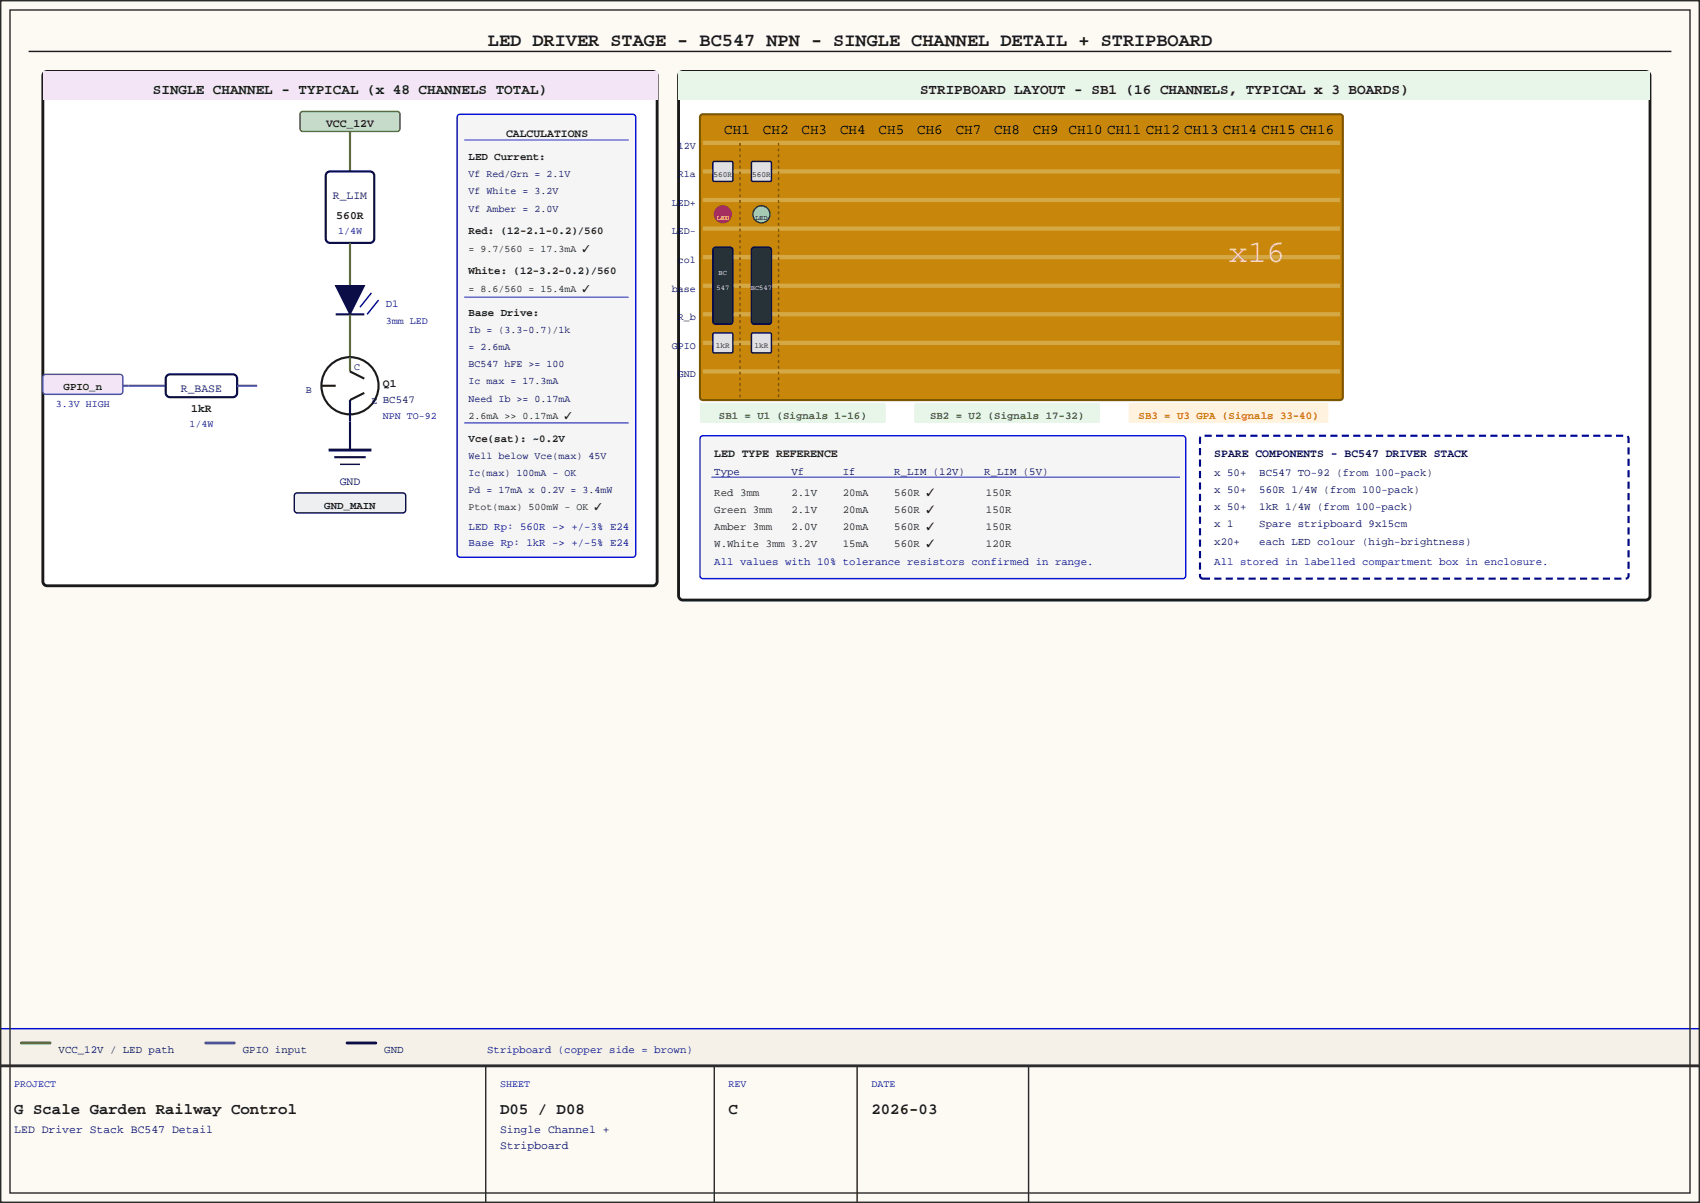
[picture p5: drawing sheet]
<svg xmlns="http://www.w3.org/2000/svg" width="420mm" height="297mm" viewBox="0 0 420 297" stroke-linecap="round" stroke-linejoin="round" font-family="sans-serif">
<defs><g id="words">
<text font-size="7.8" fill="#e8d5b0" x="303.6" y="64.7">x16</text>
<text font-size="4.6" fill="#1a1a1a" x="120.5" y="11.3">LED DRIVER STAGE - BC547 NPN - SINGLE CHANNEL DETAIL + STRIPBOARD</text>
<g font-size="3.9" fill="#1a1a1a">
<text x="3.5" y="275">G Scale Garden Railway Control</text>
<text x="123.5" y="275">D05 / D08</text>
<text x="180" y="275">C</text>
<text x="215.3" y="275">2026-03</text>
</g>
<g font-size="3.5" fill="#1a1a1a">
<text x="37.8" y="23.1">SINGLE CHANNEL - TYPICAL (x 48 CHANNELS TOTAL)</text>
<text x="227.3" y="23.1">STRIPBOARD LAYOUT - SB1 (16 CHANNELS, TYPICAL x 3 BOARDS)</text>
</g>
<g font-size="3.5">
<text x="178.9" y="33">CH1</text>
<text x="188.5" y="33">CH2</text>
<text x="198" y="33">CH3</text>
<text x="207.5" y="33">CH4</text>
<text x="217.1" y="33">CH5</text>
<text x="226.6" y="33">CH6</text>
<text x="236.1" y="33">CH7</text>
<text x="245.6" y="33">CH8</text>
<text x="255.2" y="33">CH9 CH10 CH11 CH12 CH13 CH14 CH15 CH16</text>
</g>
<g font-size="2.8" fill="#1a1a1a">
<text x="80.5" y="31.5">VCC_12V</text>
<text x="125" y="33.9">CALCULATIONS</text>
<text x="83.1" y="54">560R</text>
<text x="94.6" y="95.7">Q1</text>
<text x="47.2" y="101.7">1kR</text>
<text x="176.5" y="112.9">LED TYPE REFERENCE</text>
</g>
<g font-size="2.8" fill="#000555">
<text x="82.2" y="49.1">R_LIM</text>
<text x="44.7" y="96.7">R_BASE</text>
<text x="300" y="112.9">SPARE COMPONENTS - BC547 DRIVER STACK</text>
<text x="83.9" y="119.6">GND</text>
</g>
<g font-size="2.8" fill="#000666">
<text x="3.5" y="279.8">LED Driver Stack BC547 Detail</text>
<text x="123.5" y="279.8">Single Channel +</text>
<text x="123.5" y="283.7">Stripboard</text>
</g>
<g font-size="2.6" fill="#1a1a1a">
<text x="115.8" y="39.6">LED Current:</text>
<text x="115.8" y="57.9">Red: (12-2.1-0.2)/560</text>
<text x="115.8" y="67.8">White: (12-3.2-0.2)/560</text>
<text x="115.8" y="78">Base Drive:</text>
<text x="15.7" y="96.3">GPIO_n</text>
<text x="115.8" y="109">Vce(sat): ~0.2V</text>
<text x="80.1" y="125.6">GND_MAIN</text>
<text x="176.5" y="122.4">Red 3mm</text>
<text x="195.5" y="122.4">2.1V</text>
<text x="208.2" y="122.4">20mA</text>
<text x="220.9" y="122.4">560R ✓</text>
<text x="243.6" y="122.4">150R</text>
<text x="176.5" y="126.7">Green 3mm</text>
<text x="176.5" y="130.9">Amber 3mm</text>
<text x="195.5" y="126.7">2.1V</text>
<text x="195.5" y="130.9">2.0V</text>
<text x="208.2" y="126.7">20mA</text>
<text x="208.2" y="130.9">20mA</text>
<text x="220.9" y="126.7">560R ✓</text>
<text x="220.9" y="130.9">560R ✓</text>
<text x="243.6" y="126.7">150R</text>
<text x="243.6" y="130.9">150R</text>
<text x="176.5" y="135.1">W.White 3mm 3.2V</text>
<text x="208.2" y="135.1">15mA</text>
<text x="220.9" y="135.1">560R ✓</text>
<text x="243.6" y="135.1">120R</text>
</g>
<g font-size="2.6" fill="#000888">
<text x="95.3" y="75.9">D1</text>
<text x="115.8" y="130.9">LED Rp: 560R -&gt; +/-3% E24</text>
<text x="115.8" y="134.8">Base Rp: 1kR -&gt; +/-5% E24</text>
<text x="176.5" y="139.4">All values with 10% tolerance resistors confirmed in range.</text>
<text x="300" y="139.4">All stored in labelled compartment box in enclosure.</text>
<text x="120.4" y="260">Stripboard (copper side = brown)</text>
</g>
<g font-size="2.6" fill="#2e7d32">
<text x="177.6" y="103.4">SB1 = U1 (Signals 1-16)</text>
<text x="229.8" y="103.4">SB2 = U2 (Signals 17-32)</text>
</g>
<text font-size="2.6" fill="#e65100" x="281.3" y="103.4">SB3 = U3 GPA (Signals 33-40)</text>
<g font-size="2.6" fill="#000555">
<text x="176.5" y="117.2">Type</text>
<text x="195.5" y="117.2">Vf</text>
<text x="208.2" y="117.2">If</text>
<text x="220.9" y="117.2">R_LIM (12V)</text>
<text x="243.2" y="117.2">R_LIM (5V)</text>
<text x="300" y="117.5">x 50+</text>
<text x="311.1" y="117.5">BC547 TO-92 (from 100-pack)</text>
<text x="300" y="121.7">x 50+</text>
<text x="300" y="126">x 50+</text>
<text x="311.1" y="121.7">560R 1/4W (from 100-pack)</text>
<text x="311.1" y="126">1kR 1/4W (from 100-pack)</text>
<text x="300" y="130.2">x 1</text>
<text x="311.1" y="130.2">Spare stripboard 9x15cm</text>
<text x="300" y="134.4">x20+</text>
<text x="311.1" y="134.4">each LED colour (high-brightness)</text>
<text x="14.5" y="260">VCC_12V / LED path</text>
<text x="60" y="260">GPIO input</text>
<text x="94.9" y="260">GND</text>
</g>
<g font-size="2.5" fill="#000555">
<text x="167.4" y="36.7">12V</text>
<text x="115.8" y="43.8">Vf Red/Grn = 2.1V</text>
<text x="115.8" y="48">Vf White = 3.2V</text>
<text x="167.4" y="43.8">R1a</text>
<text x="115.8" y="52.2">Vf Amber = 2.0V</text>
<text x="166" y="50.8">LED+</text>
<text x="166" y="57.9">LED-</text>
<text x="167.4" y="64.9">col</text>
<text x="166" y="72">base</text>
<text x="115.8" y="82.2">Ib = (3.3-0.7)/1k</text>
<text x="167.4" y="79">R_b</text>
<text x="115.8" y="86.4">= 2.6mA</text>
<text x="166" y="86.1">GPIO</text>
<text x="87.5" y="91.4">C</text>
<text x="115.8" y="90.7">BC547 hFE &gt;= 100</text>
<text x="115.8" y="94.9">Ic max = 17.3mA</text>
<text x="167.4" y="93.1">GND</text>
<text x="75.5" y="97">B</text>
<text x="91.8" y="99.8">E BC547</text>
<text x="115.8" y="99.1">Need Ib &gt;= 0.17mA</text>
<text x="115.8" y="113.2">Well below Vce(max) 45V</text>
<text x="115.8" y="117.5">Ic(max) 100mA - OK</text>
<text x="115.8" y="121.7">Pd = 17mA x 0.2V = 3.4mW</text>
</g>
<g font-size="2.5" fill="#000888">
<text x="83.5" y="57.9">1/4W</text>
<text x="95.3" y="80.1">3mm LED</text>
<text x="13.8" y="100.5">3.3V HIGH</text>
<text x="46.8" y="105.5">1/4W</text>
<text x="94.6" y="103.4">NPN TO-92</text>
</g>
<g font-size="2.5" fill="#1a1a1a">
<text x="115.8" y="62.1">= 9.7/560 = 17.3mA ✓</text>
<text x="115.8" y="72">= 8.6/560 = 15.4mA ✓</text>
<text x="115.8" y="103.4">2.6mA &gt;&gt; 0.17mA ✓</text>
<text x="115.8" y="125.9">Ptot(max) 500mW - OK ✓</text>
</g>
<g font-size="2.5" fill="#000999">
<text x="3.5" y="268.4">PROJECT</text>
<text x="123.5" y="268.4">SHEET</text>
<text x="180" y="268.4">REV</text>
<text x="215.3" y="268.4">DATE</text>
</g>
<g font-size="1.9" fill="#1a1a1a">
<text x="176.3" y="43.7">560R</text>
<text x="185.8" y="43.7">560R</text>
<text x="176.8" y="86">1kR</text>
<text x="186.4" y="86">1kR</text>
</g>
<g font-size="1.8" fill="#fff">
<text x="177" y="54.2">LED</text>
<text x="177" y="71.5">547</text>
<text x="177.5" y="68">BC</text>
<text x="185.5" y="71.5">BC547</text>
</g>
<text font-size="1.8" fill="#1a1a1a" x="186.5" y="54.2">LED</text>
</g></defs>
<path d="M0 0h420v297h-420z" fill-rule="evenodd" fill="#fdfaf4"/>
<path d="M7.1 12.7h405.8" fill="none" stroke="#1a1a1a" stroke-width=".35"/>
<path d="M11 17.8l.6-.2h149.7a1.06 1.06 0 0 1 1.1 1.1v124.9a1.06 1.06 0 0 1-1.1 1h-149.7a1.06 1.06 0 0 1-1-1v-124.9z" fill-rule="evenodd" fill="#fff" stroke="#1a1a1a" stroke-width=".71" stroke-linecap="butt"/>
<path d="M10.6 17.6h151.8v7.1h-151.8z" fill-rule="evenodd" fill="#f3e5f5"/>
<path d="M86.5 28.2v3.5" fill="none" stroke="#2e7d32" stroke-width=".88" stroke-linecap="butt"/>
<path d="M74.3 27.7l.5-.2h23.3a.71 .71 0 0 1 .7 .7v3.5a.71 .71 0 0 1-.7 .8h-23.3a.71 .71 0 0 1-.7-.8v-3.5z" fill-rule="evenodd" fill="#c8e6c9" stroke="#2e7d32" stroke-width=".35"/>
<path d="M86.5 32.5v9.8" fill="none" stroke="#2e7d32" stroke-width=".53"/>
<path d="M80.9 42.5l.6-.2h9.9a1.06 1.06 0 0 1 1.1 1.1v15.5a1.06 1.06 0 0 1-1.1 1.1h-9.9a1.06 1.06 0 0 1-1-1.1v-15.5z" fill-rule="evenodd" fill="#fff" stroke="#000555" stroke-width=".53"/>
<path d="M86.5 60v10.5M86.5 77.6v10.6" fill="none" stroke="#2e7d32" stroke-width=".53"/>
<path d="M82.9 70.5h7.1l-3.5 7.1z" fill="#000555" stroke="#000555" stroke-width=".35"/>
<path d="M82.9 77.6h7.1" fill="none" stroke="#000555" stroke-width=".53"/>
<path d="M91.8 72.3l-2.9 3.5M93.5 74.1l-2.8 3.5" fill="none" stroke="#000888" stroke-width=".35"/>
<circle cx="86.5" cy="95.2" r="7.1" fill="#fff" stroke="#1a1a1a" stroke-width=".53"/>
<path d="M86.5 88.2v3.5" fill="none" stroke="#2e7d32" stroke-width=".53"/>
<path d="M79.4 95.2h3.5M86.5 91.7l3.5 1.8M90 97l-3.5 1.8" fill="none" stroke="#1a1a1a" stroke-width=".53"/>
<path d="M86.5 98.8v12.3M82.6 112.9h7.8" fill="none" stroke="#000555" stroke-width=".53"/>
<path d="M81.2 111.1h10.6" fill="none" stroke="#000555" stroke-width=".71" stroke-linecap="butt"/>
<path d="M84 114.6h4.9" fill="none" stroke="#000555" stroke-width=".35"/>
<path d="M72.9 121.9l.5-.2h26.1a.71 .71 0 0 1 .7 .7v3.5a.71 .71 0 0 1-.7 .7h-26.1a.71 .71 0 0 1-.7-.7v-3.5z" fill-rule="evenodd" fill="#eceff1" stroke="#000555" stroke-width=".35"/>
<path d="M31.8 95.2h9.1" fill="none" stroke="#7b1fa2" stroke-width=".53"/>
<path d="M41.4 92.6l.6-.2h15.5a1.06 1.06 0 0 1 1.1 1.1v3.5a1.06 1.06 0 0 1-1.1 1.1h-15.5a1.06 1.06 0 0 1-1.1-1.1v-3.5z" fill-rule="evenodd" fill="#fff" stroke="#000555" stroke-width=".53"/>
<path d="M58.6 95.2h4.9" fill="none" stroke="#7b1fa2" stroke-width=".53"/>
<path d="M10.8 92.6l.5-.2h18.3a.71 .71 0 0 1 .8 .7v3.5a.71 .71 0 0 1-.8 .8h-18.3a.71 .71 0 0 1-.7-.8v-3.5z" fill-rule="evenodd" fill="#f3e5f5" stroke="#7b1fa2" stroke-width=".35"/>
<path d="M30.4 95.2h1.4" fill="none" stroke="#7b1fa2" stroke-width=".53"/>
<path d="M113.1 28.4l.5-.2h42.8a.71 .71 0 0 1 .7 .7v108a.71 .71 0 0 1-.7 .7h-42.8a.71 .71 0 0 1-.7-.7v-108z" fill-rule="evenodd" fill="#f5f5f5" stroke="#000ddd" stroke-width=".35"/>
<path d="M114.7 34.6h40.6M114.7 73.4h40.6M114.7 104.4h40.6" fill="none" stroke="#000ddd" stroke-width=".25"/>
<path d="M168.1 17.8l.6-.2h237.9a1.06 1.06 0 0 1 1 1.1v128.4a1.06 1.06 0 0 1-1 1h-237.9a1.06 1.06 0 0 1-1.1-1v-128.4z" fill-rule="evenodd" fill="#fff" stroke="#1a1a1a" stroke-width=".71" stroke-linecap="butt"/>
<path d="M167.6 17.6h240v7.1h-240z" fill-rule="evenodd" fill="#e8f5e9"/>
<path d="M173.1 28.4l.5-.2h157.5a.71 .71 0 0 1 .7 .7v69.2a.71 .71 0 0 1-.7 .7h-157.5a.71 .71 0 0 1-.7-.7v-69.2z" fill-rule="evenodd" fill="#c8860a" stroke="#7b5800" stroke-width=".53"/>
<path d="M173.6 35.3h157.5M173.6 42.3h157.5M173.6 49.4h157.5M173.6 56.4h157.5M173.6 63.5h157.5M173.6 70.5h157.5M173.6 77.6h157.5M173.6 84.7h157.5M173.6 91.7h157.5" fill="none" stroke="#d4a845" stroke-width="1.1" stroke-linecap="butt"/>
<path d="M176.2 40l.3-.1h4.4l.2 .3-.1 4.4-.3 .2-4.4-.1-.2-.3z" fill-rule="evenodd" fill="#e0e0e0" stroke="#000555" stroke-width=".35"/>
<circle cx="178.6" cy="52.9" r="2.12" fill="#ff1744" stroke="#b71c1c" stroke-width=".35"/>
<path d="M176.3 61.2l.5-.2h3.6a.71 .71 0 0 1 .7 .7v17.7a.71 .71 0 0 1-.7 .7h-3.6a.71 .71 0 0 1-.7-.7v-17.7z" fill-rule="evenodd" fill="#263238" stroke="#000555" stroke-width=".35"/>
<g fill="#e0e0e0" stroke="#000555" stroke-width=".35">
<path d="M176.2 82.4l.3-.2h4.4l.2 .3-.1 4.4-.3 .2h-4.4l-.2-.3z" fill-rule="evenodd"/>
<path d="M185.7 40l.3-.1h4.4l.2 .3-.1 4.4-.3 .2-4.4-.1-.2-.3z" fill-rule="evenodd"/>
</g>
<circle cx="188.1" cy="52.9" r="2.12" fill="#69f0ae" stroke="#1b5e20" stroke-width=".35"/>
<path d="M185.9 61.2l.5-.2h3.5a.71 .71 0 0 1 .7 .7v17.7a.71 .71 0 0 1-.7 .7h-3.5a.71 .71 0 0 1-.8-.7v-17.7z" fill-rule="evenodd" fill="#263238" stroke="#000555" stroke-width=".35"/>
<path d="M185.7 82.4l.3-.2h4.4l.2 .3-.1 4.4-.3 .2h-4.4l-.2-.3z" fill-rule="evenodd" fill="#e0e0e0" stroke="#000555" stroke-width=".35"/>
<path d="M182.8 35.3v63.5M192.4 35.3v63.5" fill="none" stroke="#7b5800" stroke-width=".35" stroke-dasharray=".7 .7" stroke-linecap="butt"/>
<g fill="#e8f5e9">
<path d="M173.1 99.5h45.4l.3 .3v4.3l-.3 .3h-45.2l-.4-.3v-4.3z" fill-rule="evenodd"/>
<path d="M225.9 99.6l.3-.1h45.2l.4 .3v4.3l-.4 .3h-45.2l-.3-.3z" fill-rule="evenodd"/>
</g>
<path d="M278.9 99.6l.3-.1h48.7l.3 .3v4.3l-.3 .3h-48.7l-.4-.3z" fill-rule="evenodd" fill="#fff3e0"/>
<path d="M173.1 107.8l.5-.2h118.6a.71 .71 0 0 1 .7 .7v33.9a.71 .71 0 0 1-.7 .7h-118.6a.71 .71 0 0 1-.7-.7v-33.9z" fill-rule="evenodd" fill="#f5f5f5" stroke="#000ddd" stroke-width=".35"/>
<path d="M175.8 117.8h115.7" fill="none" stroke="#000ccc" stroke-width=".25"/>
<path d="M296.7 107.8l.5-.2h104.4a.71 .71 0 0 1 .8 .7v33.9a.71 .71 0 0 1-.8 .7h-104.4a.71 .71 0 0 1-.7-.7v-33.9z" fill-rule="evenodd" fill="#fff" stroke="#000888" stroke-width=".53" stroke-dasharray="1.8 1.1" stroke-linecap="butt"/>
<path d="M0 254h420v9.1h-420z" fill-rule="evenodd" fill="#f5f0e8"/>
<path d="M0 254h420" fill="none" stroke="#000ccc" stroke-width=".35"/>
<path d="M5.1 257.2l7.3-.1 .3 .4-.3 .3h-7.1l-.3-.1z" fill-rule="evenodd" fill="#2e7d32"/>
<path d="M50.5 257.3l.3-.2h7.1l.3 .4-.3 .3h-7.1l-.3-.1z" fill-rule="evenodd" fill="#7b1fa2"/>
<path d="M85.6 257.2l7.2-.1 .4 .4-.4 .3h-7l-.3-.1z" fill-rule="evenodd" fill="#000555"/>
<path d="M0 263.1h420v33.9h-420z" fill-rule="evenodd" fill="#fdfaf4"/>
<path d="M0 0h420v297h-420zM0 263.1h420" fill="none" stroke="#2c2c2c" stroke-width=".71" stroke-linecap="butt"/>
<path d="M2.5 2.5h415v292h-415zM120 263.1v33.9M176.5 263.1v33.9M211.8 263.1v33.9M254.1 263.1v33.9" fill="none" stroke="#2c2c2c" stroke-width=".35"/>
<use href="#words"/>
</svg>
